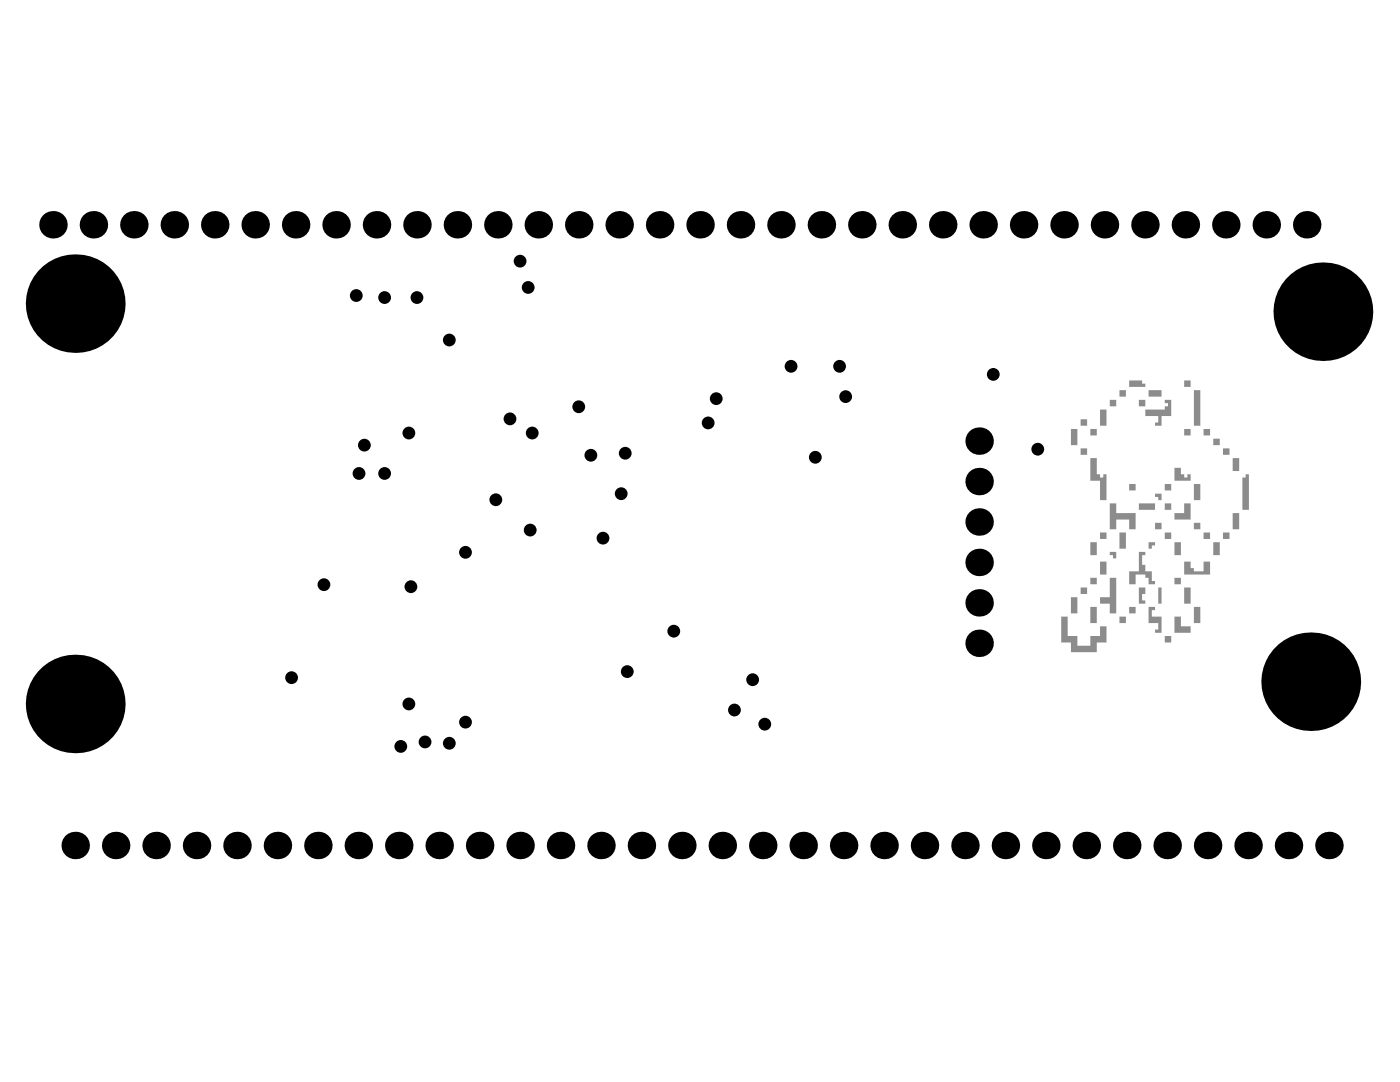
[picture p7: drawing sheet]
<svg xmlns="http://www.w3.org/2000/svg" width="279mm" height="216mm" viewBox="0 0 279 216" stroke-linecap="round" stroke-linejoin="round" font-family="sans-serif">
<g fill="#000">
<circle cx="10.6" cy="44.9" r="2.74"/>
<circle cx="18.6" cy="44.9" r="2.74"/>
<circle cx="26.7" cy="44.9" r="2.74"/>
<circle cx="34.8" cy="44.9" r="2.74"/>
<circle cx="42.9" cy="44.9" r="2.74"/>
<circle cx="50.9" cy="44.9" r="2.74"/>
<circle cx="59" cy="44.9" r="2.74"/>
<circle cx="67.1" cy="44.9" r="2.74"/>
<circle cx="71.1" cy="59" r="1.28"/>
<circle cx="75.1" cy="44.9" r="2.74"/>
<circle cx="76.8" cy="59.4" r="1.28"/>
<circle cx="83.2" cy="59.4" r="1.28"/>
<circle cx="83.2" cy="44.9" r="2.74"/>
<circle cx="91.3" cy="44.9" r="2.74"/>
<circle cx="99.4" cy="44.9" r="2.74"/>
<circle cx="103.8" cy="52.1" r="1.28"/>
<circle cx="105.4" cy="57.4" r="1.28"/>
<circle cx="107.4" cy="44.9" r="2.74"/>
<circle cx="115.5" cy="44.9" r="2.74"/>
<circle cx="123.6" cy="44.9" r="2.74"/>
<circle cx="131.6" cy="44.9" r="2.74"/>
<circle cx="139.7" cy="44.9" r="2.74"/>
<circle cx="147.8" cy="44.9" r="2.74"/>
<circle cx="155.9" cy="44.9" r="2.74"/>
<circle cx="163.9" cy="44.9" r="2.74"/>
<circle cx="172" cy="44.9" r="2.74"/>
<circle cx="180.1" cy="44.9" r="2.74"/>
<circle cx="188.1" cy="44.9" r="2.74"/>
<circle cx="196.2" cy="44.9" r="2.74"/>
<circle cx="204.3" cy="44.9" r="2.74"/>
<circle cx="212.4" cy="44.9" r="2.74"/>
<circle cx="220.4" cy="44.9" r="2.74"/>
<circle cx="228.5" cy="44.9" r="2.74"/>
<circle cx="236.6" cy="44.9" r="2.74"/>
<circle cx="244.6" cy="44.9" r="2.74"/>
<circle cx="252.7" cy="44.9" r="2.74"/>
<circle cx="260.8" cy="44.9" r="2.74"/>
<circle cx="15" cy="60.6" r="9.8"/>
<circle cx="89.7" cy="67.8" r="1.28"/>
<circle cx="142.9" cy="79.5" r="1.28"/>
<circle cx="157.9" cy="73.1" r="1.28"/>
<circle cx="167.6" cy="73.1" r="1.28"/>
<circle cx="168.8" cy="79.1" r="1.28"/>
<circle cx="198.2" cy="74.7" r="1.28"/>
<circle cx="264" cy="62.2" r="9.8"/>
<circle cx="71.6" cy="94.5" r="1.28"/>
<circle cx="72.7" cy="88.8" r="1.28"/>
<circle cx="76.8" cy="94.5" r="1.28"/>
<circle cx="81.6" cy="86.4" r="1.28"/>
<circle cx="99" cy="99.7" r="1.28"/>
<circle cx="101.8" cy="83.6" r="1.28"/>
<circle cx="106.2" cy="86.4" r="1.28"/>
<circle cx="115.5" cy="81.2" r="1.28"/>
<circle cx="117.9" cy="90.8" r="1.28"/>
<circle cx="124" cy="98.5" r="1.28"/>
<circle cx="124.8" cy="90.4" r="1.28"/>
<circle cx="141.3" cy="84.4" r="1.28"/>
<circle cx="162.7" cy="91.2" r="1.28"/>
<circle cx="195.4" cy="88" r="2.74"/>
<circle cx="195.4" cy="96.1" r="2.74"/>
<circle cx="207.1" cy="89.6" r="1.28"/>
<circle cx="64.7" cy="116.7" r="1.28"/>
<circle cx="82" cy="117.1" r="1.28"/>
<circle cx="92.9" cy="110.2" r="1.28"/>
<circle cx="105.8" cy="105.8" r="1.28"/>
<circle cx="120.3" cy="107.4" r="1.28"/>
<circle cx="195.4" cy="104.2" r="2.74"/>
<circle cx="195.4" cy="112.2" r="2.74"/>
<circle cx="58.2" cy="135.2" r="1.28"/>
<circle cx="125.2" cy="134" r="1.28"/>
<circle cx="134.5" cy="125.9" r="1.28"/>
<circle cx="150.2" cy="135.6" r="1.28"/>
<circle cx="195.4" cy="120.3" r="2.74"/>
<circle cx="195.4" cy="128.4" r="2.74"/>
<circle cx="261.6" cy="136" r="9.8"/>
<circle cx="15" cy="140.5" r="9.8"/>
<circle cx="80" cy="148.9" r="1.28"/>
<circle cx="81.6" cy="140.5" r="1.28"/>
<circle cx="84.8" cy="148" r="1.28"/>
<circle cx="89.7" cy="148.3" r="1.28"/>
<circle cx="92.9" cy="144.1" r="1.28"/>
<circle cx="146.6" cy="141.7" r="1.28"/>
<circle cx="152.6" cy="144.5" r="1.28"/>
<circle cx="15" cy="168.7" r="2.74"/>
<circle cx="23.1" cy="168.7" r="2.74"/>
<circle cx="31.2" cy="168.7" r="2.74"/>
<circle cx="39.2" cy="168.7" r="2.74"/>
<circle cx="47.3" cy="168.7" r="2.74"/>
<circle cx="55.4" cy="168.7" r="2.74"/>
<circle cx="63.4" cy="168.7" r="2.74"/>
<circle cx="71.5" cy="168.7" r="2.74"/>
<circle cx="79.6" cy="168.7" r="2.74"/>
<circle cx="87.7" cy="168.7" r="2.74"/>
<circle cx="95.7" cy="168.7" r="2.74"/>
<circle cx="103.8" cy="168.7" r="2.74"/>
<circle cx="111.9" cy="168.7" r="2.74"/>
<circle cx="119.9" cy="168.7" r="2.74"/>
<circle cx="128" cy="168.7" r="2.74"/>
<circle cx="136.1" cy="168.7" r="2.74"/>
<circle cx="144.2" cy="168.7" r="2.74"/>
<circle cx="152.2" cy="168.7" r="2.74"/>
<circle cx="160.3" cy="168.7" r="2.74"/>
<circle cx="168.4" cy="168.7" r="2.74"/>
<circle cx="176.4" cy="168.7" r="2.74"/>
<circle cx="184.5" cy="168.7" r="2.74"/>
<circle cx="192.6" cy="168.7" r="2.74"/>
<circle cx="200.7" cy="168.7" r="2.74"/>
<circle cx="208.7" cy="168.7" r="2.74"/>
<circle cx="216.8" cy="168.7" r="2.74"/>
<circle cx="224.9" cy="168.7" r="2.74"/>
<circle cx="232.9" cy="168.7" r="2.74"/>
<circle cx="241" cy="168.7" r="2.74"/>
<circle cx="249.1" cy="168.7" r="2.74"/>
<circle cx="257.2" cy="168.7" r="2.74"/>
<circle cx="265.2" cy="168.7" r="2.74"/>
</g>
<g fill="#8c8c8c">
<path d="M215.7 117.2h1.3v1.3h-1.3z"/>
<path d="M213.7 119.2h1.3v3.2h-1.3z"/>
<path d="M215.7 89.5h1.3v1.3h-1.3z"/>
<path d="M213.7 85.6h1.3v3.2h-1.3z"/>
<path d="M219.5 112.1h1.3v2.5h-1.3z"/>
<path d="M219.5 106.3h1.3v1.2h-1.3z"/>
<path d="M223.4 106.3h1.3v3.2h-1.3z"/>
<path d="M221.5 79.8h1.3v1.3h-1.3z"/>
<path d="M225.4 121.1h1.2v1.3h-1.2z"/>
<path d="M227.3 117.2h1.3v1.3h-.7v1.3h.7v.7h-1.3z"/>
<path d="M229.2 108.2h1.3v.6h-.6v.7h-.7z"/>
<path d="M227.3 100.4h3.2v1.3h-3.2z"/>
<path d="M227.3 79.8h1.3v1.3h-1.3z"/>
<path d="M225.4 75.9h2.5v.7h.7v.6h-3.2z"/>
<path d="M232.5 126.9h1.2v1.3h-1.2z"/>
<path d="M236.3 117.2h1.3v3.3h-1.3z"/>
<path d="M234.4 115.3h1.3v1.3h-1.3z"/>
<path d="M232.5 106.3h1.2v1.2h-1.2z"/>
<path d="M232.5 100.4h1.2v1.3h-1.2z"/>
<path d="M234.4 102.4h1.9v-2h1.3v3.3h-3.2z"/>
<path d="M234.4 93.3h1.3v1.3h.6v.7h.7v-.7h.6v1.3h-3.2z"/>
<path d="M236.3 85.6h1.3v1.3h-1.3z"/>
<path d="M236.3 75.9h1.3v1.3h-1.3z"/>
<path d="M238.3 104.3h1.3v1.3h-1.3z"/>
<path d="M240.2 106.3h1.3v1.2h-1.3z"/>
<path d="M240.2 85.6h1.3v1.3h-1.3z"/>
<path d="M242.1 87.5h1.3v1.3h-1.3z"/>
<path d="M246 91.4h1.3v2.6h-1.3z"/>
<path d="M215.7 83.7h1.3v1.3h-1.3z"/>
<path d="M221.5 110.1h1.3v1.3h-.7v-.6h-.6z"/>
<path d="M223.4 123h1.3v1.3h-1.3z"/>
<path d="M221.5 115.3h1.3v7.1h-1.3v-1.9h-2v-1.3h2z"/>
<path d="M223.4 77.9h1.3v1.2h-1.3z"/>
<path d="M219.5 81.7h1.3v3.3h-1.3z"/>
<path d="M227.3 110.1h1.3v.7h-.7v1.9h.7v1.3h1.3v1.9h.6v.7h-1.3v-1.3h-.6v-.7h-2v2h-1.2v-2.6h1.9z"/>
<path d="M225.4 96.6h1.2v1.3h-1.2z"/>
<path d="M234.4 108.2h1.3v2.6h-1.3z"/>
<path d="M234.4 123h1.3v2h1.9v1.3h-3.2z"/>
<path d="M232.5 96.6h1.2v1.3h-1.2z"/>
<path d="M242.1 108.2h1.3v2.6h-1.3z"/>
<path d="M238.3 121.1h1.3v3.2h-1.3z"/>
<path d="M238.3 96.6h1.3v3.2h-1.3z"/>
<path d="M238.3 77.9h1.3v7.1h-1.3z"/>
<path d="M246 102.4h1.3v3.2h-1.3z"/>
<path d="M247.9 95.3h.7v-.7h.6v7.1h-1.3z"/>
<path d="M231.2 117.2h.6v3.3h-.6z"/>
<path d="M217.6 115.3h1.3v1.3h-1.3z"/>
<path d="M230.5 104.3h1.3v1.3h-1.3z"/>
<path d="M230.5 98.5h1.3v1.3h-.6v-.6h-.7z"/>
<path d="M217.6 85.6h1.3v1.3h-1.3z"/>
<path d="M236.3 112.1h1.3v1.3h.7v.6h1.9v-1.9h1.3v2.5h-5.2z"/>
<path d="M244.1 106.3h1.3v1.2h-1.3z"/>
<path d="M244.1 89.5h1.3v1.3h-1.3z"/>
<path d="M217.6 108.2h1.3v2.6h-1.3z"/>
<path d="M217.6 121.1h1.3v3.2h-1.3z"/>
<path d="M229.2 121.1h1.3v.6h-.6v1.3h1.9v3.3h-1.3v-.7h.7v-1.3h-2z"/>
<path d="M229.2 77.9h2.6v1.2h-2.6z"/>
<path d="M228.6 81.7h3.9v-.6h.6v-.7h-.6v-.6h1.2v3.2h-1.9v2h-1.3v-.7h.7v-1.3h-2.6z"/>
<path d="M217.6 91.4h1.3v3.2h.6v.7h.7v-.7h.6v5.2h-1.3v-3.9h-1.9z"/>
<path d="M221.5 100.4h1.3v2h3.8v3.2h-1.2v-1.9h-2.6v1.9h-1.3z"/>
<path d="M211.8 123h1.3v3.9h1.9v1.9h2.6v-1.9h1.9v-1.9h1.3v3.2h-1.9v1.9h-5.2v-1.9h-1.9z"/>
</g>
</svg>
